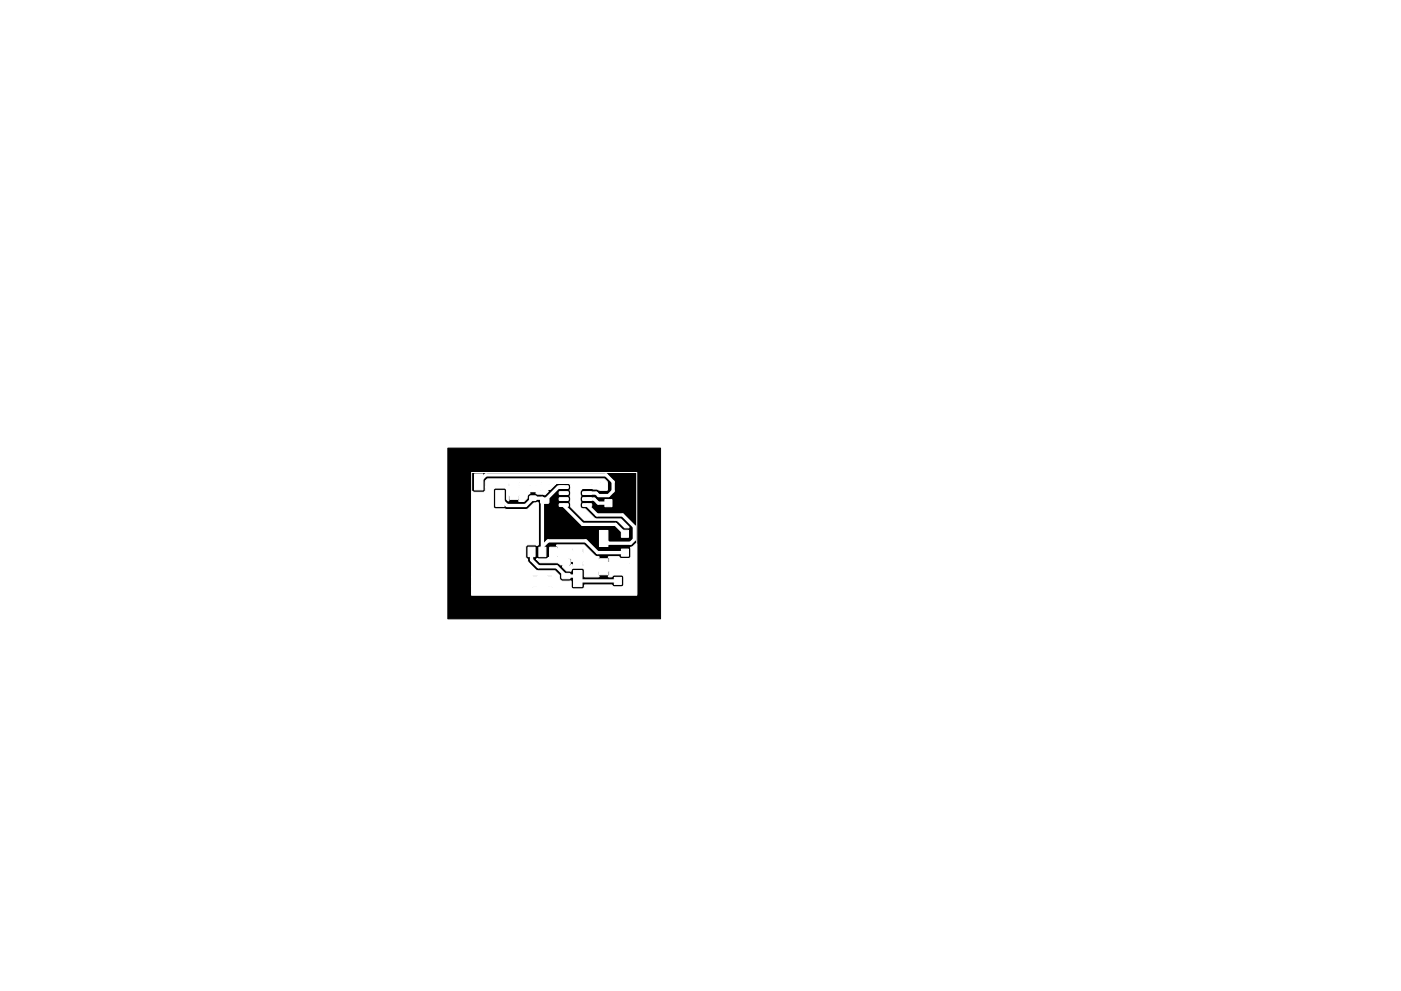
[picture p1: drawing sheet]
<svg xmlns="http://www.w3.org/2000/svg" width="297mm" height="210mm" viewBox="0 0 297 210" stroke-linecap="round" stroke-linejoin="round" font-family="sans-serif">
<path d="M95 95.1h45.1v36.2h-45.1z" fill="#000" stroke="#000" stroke-width=".21"/>
<path d="M100 100.2h35v26h-35z" fill="none" stroke="#fff" stroke-width=".21"/>
<g fill="#fff" stroke="#fff" stroke-width=".21">
<path d="M127.1 118.5h1.8v3.4h-1.8z"/>
<path d="M127.2 102.5h1.6v1.5h-1.6z"/>
<path d="M100.6 100.5h1.8v3.4h-1.8z"/>
<path d="M116.5 116.1h1.6v2h-1.6z"/>
<path d="M114.2 116.1h1.6v2h-1.6z"/>
<path d="M111.9 116.1h1.6v2h-1.6z"/>
<path d="M113.1 122.4h3.8v2h-3.8z"/>
<path d="M121.6 121h1.8v3.4h-1.8z"/>
<path d="M121.6 116.5h1.8v3.4h-1.8z"/>
<path d="M108.1 102.5h1.8v3.4h-1.8z"/>
<path d="M131.8 116.5h1.4v1.5h-1.4z"/>
<path d="M127.1 112.5h1.8v3.4h-1.8z"/>
<path d="M112.3 105.3l1.3-.1 .1 .2v.6l-.2 .2h-1.1l-.1-.3z"/>
<path d="M112.3 103.4l1.3-.1 .1 .2v.6l-.2 .2h-1.1l-.1-.3z"/>
<path d="M128.2 106h1.6v1.5h-1.6z"/>
<path d="M105.1 104h1.8v3.4h-1.8z"/>
<path d="M130.2 122.5h1.6v1.5h-1.6z"/>
<path d="M131.8 112.5h1.4v1.5h-1.4z"/>
<path d="M119.2 121.7h1.5l.2 .2v.7l-.3 .2h-1.3l-.2-.3z"/>
<path d="M119.2 118.8l1.5-.1 .2 .2v.8l-.3 .1h-1.3l-.2-.2z"/>
<path d="M114.7 105.7h1.5l.2 .2v.7l-.3 .2h-1.3l-.2-.3z"/>
<path d="M114.7 102.8l1.5-.1 .2 .2v.8l-.3 .1h-1.3l-.2-.2z"/>
<path d="M118.6 103.1h1.8l.1 .5h-1.9z"/>
<path d="M118.6 104.4l1.8-.1 .1 .5-1.9 .1z"/>
<path d="M118.6 105.6h1.8l.1 .5-1.9 .1z"/>
<path d="M118.6 106.9h1.8l.1 .5h-1.9z"/>
<path d="M123.5 106.9h1.9v.5h-1.8z"/>
<path d="M123.5 105.6h1.9v.5l-1.8 .1z"/>
<path d="M123.5 104.4l1.9-.1v.5l-1.8 .1z"/>
<path d="M123.5 103.1h1.9v.5h-1.8z"/>
<path d="M131.8 119.5h1.4v1.5h-1.4z"/>
<path d="M100 104.3l.6 .1h1.9l.4-.3v-.8h11l-.4-.3v.3h-1v-.3l-.4 .3h-2v-.6h6.5l-.3-.2h10.9v-.3l-.2 .3-10.9-.1v.3h-1.2l-.1-.3-.4 .3h-4.3v-.3l-.2-.1v1h-1.8v-1l-.2 .2-.1 .8h-4.9v-1.2l.5-.5h24.7l.6 .6v1.8h-1.7l-1.3-.4h-2.4v.3l-.3 .5 .2 .8-.2 .5 .2 .8-.2 .4v.7l.4 .3 .7 .1 2.2 2.1h5.3l1.8 1.8-1 .1-1.3-1.4-.5-.2h-6.8l-2.8-2.8-.2-1.1 .2-.4-.2-.8 .2-.5-.2-.8 .2-1h4.7l-.3-.2h-.6v.2h-.6v-.2h-.6l-.3 .2h-2.3l-.2-.3-.3-.2h-2.3l-1.5 1.3-.6 .1 .1 .4-.7 .7-1.6-.2-.3-.2 .3-.3h-1.8l.3 .2-.1 .2a.91 .91 0 0 0-.6 1.1l-.6 .6h-1l-.1-.1 .1-.3v-.8l-2.2-.1v1l-.1 .2-.4-.4v-2h7l.5 .2v-.2h-7.5l-.4-.3-1.9-.1-.5 .4v3.6l.4 .4 6.6 .2 1.6-1.4 .9-.1v8.9l-.2 .2-.4-.1h-1.7l-.4 .5 .1 2.2 .3 .3 .2 .7 1.7 1.7 .4 .1h3.6l.9 .9v.7l.3 .4 .4 .2h1.8v1.3l.5 .3h1.9l.3-.2 .2-.6h5.7l.5 .4h1.7l.3-.3 .1-1.7-.3-.4-1.9-.1-.4 .4h-.6l-.1-.1 .1-.3v-.8l-2.2-.1v1.3h-2.9l-.1-.1v-1.3h7.6l.2 .2h1.6l.2-.2h-.2l-.1 .2h-1.4l-.1-.2h-7.8l-.4-.4-1.9-.1-.4 .2-.2 .5-.9-.1-.8-.8v-.2h1.5l.4-.4 .3 .5h1.9l.2-.2v-.5h9.9l-.2-.3-.1 .3h-1.4l-.1-.3-.2 .3h-7.9v-.3l-.2-.1v1.1h-1.8v-1l-.4-.2a.51 .51 0 0 0-.6-.5v1.6h-1.2v-.2h-.5l-.8-.5h-3.5l-.8-.7h5.6v-.3l-.5 .3h-5.1l.1-.2 1.9 .1 .5-.3h1.8l.2-.1v-.3l-.2-.1v.5h-1.6v-1h7.1v-.8l-.2-.2v1h-1.8v-1l-.2 .2v.8h-4.9l.1-.9 1.7-.1v-.3l-.3-.2 .1-.2h5.7l2.3 2.3 .9 .3-.1 .3v.8h2.2v-1.2h2.1l.5 .4 1.8-.1 .3-.4-.1-1.8 1.2-.9 .1 10.9h-34.9l-.1-1.8h12.8l.3 .2h3.8l.2-.2h-1.1v.2h-2v-.2h-14v-2h17.1l-.2-.3h-.9v.3h-2v-.2l-.9-.1-.3 .3h-12.8z"/>
</g>
<path d="M101.5 102.2l1.5-1.5h25.5l1.5 1.5v1.9l-1 1h-2.1l-.5-.5h-1.9M106 105.7l1.5 1.5h4l1.5-1.5h2l.5 .5M112.7 117.1v1.7l1.4 1.4h3.9l2 2h2l1 1h8M115 115.9l1.2-1.2h8l2.5 2.5h5.8M115.5 103.3h-2l-.5 .5h-3.5l-.5 .4v-1l-1-1h-3.5l-1 1v11.5l5.5 5.5v3.5l1.5 1.6h22.4l.6-.6v-3.5l-1-1h-4.5l-2-2h-3.5l-1.1-1.1h-4.1M115.5 103.2l1.1-1.1h6.7l1.2 1.2 3.5-.1M115.5 103.2v.1M117.8 117.1l2.2 2.2M119.5 103.3h-1.1l-3.4 3.4v10.4M119.5 107.2l4 4h7l2 2M124.5 107.2l2.1 2h5.4l2.5 2.5v2.7l-.8 .8h-4.7l-1-1M124.5 105.9h1.5l.8 .8h2.2" fill="none" stroke="#fff" stroke-width=".7"/>
</svg>
